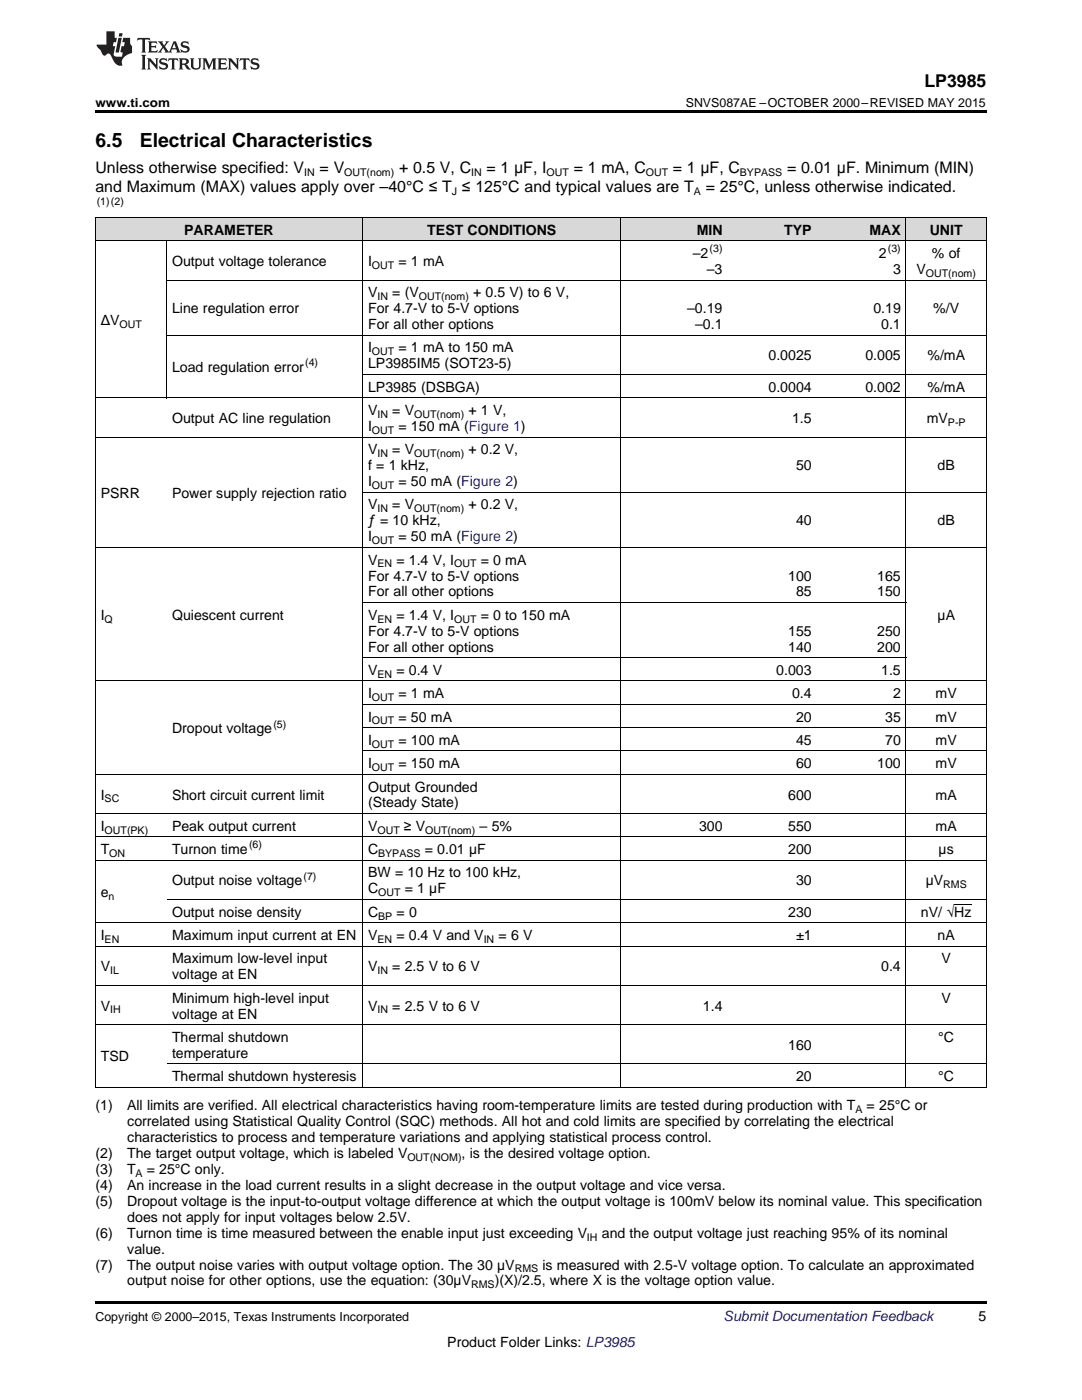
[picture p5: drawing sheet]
<svg xmlns="http://www.w3.org/2000/svg" width="216mm" height="279mm" viewBox="0 0 216 279" stroke-linecap="round" stroke-linejoin="round" font-family="sans-serif">
<defs><g id="words">
<g font-size="3.9">
<text x="19" y="29.3">6.5</text>
<text x="27.9" y="29.3">Electrical Characteristics</text>
</g>
<text font-size="3.5" x="184.5" y="17.3">LP3985</text>
<g font-size="3.2">
<text x="19" y="34.4">Unless otherwise specified: V</text>
<text x="63.8" y="34.4">= V</text>
<text x="79.6" y="34.4">+ 0.5 V, C</text>
<text x="97.1" y="34.4">= 1 μF, I</text>
<text x="114.5" y="34.4">= 1 mA, C</text>
<text x="134.3" y="34.4">= 1 μF, C</text>
<text x="157.1" y="34.4">= 0.01 μF. Minimum (MIN)</text>
<text x="19" y="38.3">and Maximum (MAX) values apply over –40°C ≤ T ≤ 125°C and typical values are T</text>
<text x="140.8" y="38.3">= 25°C, unless otherwise indicated.</text>
</g>
<g font-size="2.8">
<text x="36.8" y="46.8">PARAMETER</text>
<text x="85.3" y="46.8">TEST CONDITIONS</text>
<text x="139" y="46.8">MIN</text>
<text x="156.5" y="46.8">TYP</text>
<text x="173.5" y="46.8">MAX</text>
<text x="185.5" y="46.8">UNIT</text>
<text x="34.3" y="53.1">Output voltage tolerance</text>
<text x="73.4" y="53.1">I</text>
<text x="79.5" y="53.1">= 1 mA</text>
<text x="138.2" y="51.5">–2</text>
<text x="175.4" y="51.5">2</text>
<text x="185.9" y="51.5">% of</text>
<text x="73.4" y="59.3">V</text>
<text x="78.3" y="59.3">= (V</text>
<text x="94.4" y="59.3">+ 0.5 V) to 6 V,</text>
<text x="141" y="54.7">–3</text>
<text x="178.2" y="54.7">3</text>
<text x="182.9" y="54.7">V</text>
<text x="20.1" y="64.8">ΔV</text>
<text x="34.3" y="62.5">Line regulation error</text>
<text x="73.4" y="62.5">For 4.7-V to 5-V options</text>
<text x="73.4" y="65.7">For all other options</text>
<text x="137.1" y="62.5">–0.19</text>
<text x="138.7" y="65.7">–0.1</text>
<text x="174.3" y="62.5">0.19</text>
<text x="175.8" y="65.7">0.1</text>
<text x="186.2" y="62.5">%/V</text>
<text x="73.4" y="70.3">I</text>
<text x="79.5" y="70.3">= 1 mA to 150 mA</text>
<text x="153.4" y="71.9">0.0025</text>
<text x="172.7" y="71.9">0.005</text>
<text x="185.1" y="71.9">%/mA</text>
<text x="34.3" y="74.3">Load regulation error</text>
<text x="73.4" y="73.5">LP3985IM5 (SOT23-5)</text>
<text x="73.4" y="78.2">LP3985 (DSBGA)</text>
<text x="73.4" y="82.8">V</text>
<text x="78.3" y="82.8">= V</text>
<text x="93.5" y="82.8">+ 1 V,</text>
<text x="153.4" y="78.2">0.0004</text>
<text x="172.7" y="78.2">0.002</text>
<text x="185.1" y="78.2">%/mA</text>
<text x="34.3" y="84.4">Output AC line regulation</text>
<text x="73.4" y="86">I</text>
<text x="79.5" y="86">= 150 mA (Figure 1)</text>
<text x="158" y="84.4">1.5</text>
<text x="184.9" y="84.4">mV</text>
<text x="73.4" y="90.7">V</text>
<text x="73.4" y="93.8">f = 1 kHz,</text>
<text x="78.3" y="90.7">= V</text>
<text x="93.5" y="90.7">+ 0.2 V,</text>
<text x="158.9" y="93.8">50</text>
<text x="187.1" y="93.8">dB</text>
<text x="20.1" y="99.3">PSRR</text>
<text x="34.3" y="99.3">Power supply rejection ratio</text>
<text x="73.4" y="97">I</text>
<text x="73.4" y="101.7">V</text>
<text x="78.3" y="101.7">= V</text>
<text x="79.5" y="97">= 50 mA (Figure 2)</text>
<text x="93.5" y="101.7">+ 0.2 V,</text>
<text x="73.4" y="104.8">ƒ = 10 kHz,</text>
<text x="158.9" y="104.8">40</text>
<text x="187.1" y="104.8">dB</text>
<text x="73.4" y="108">I</text>
<text x="73.4" y="112.7">V</text>
<text x="79.1" y="112.7">= 1.4 V, I</text>
<text x="79.5" y="108">= 50 mA (Figure 2)</text>
<text x="95.9" y="112.7">= 0 mA</text>
<text x="73.4" y="115.9">For 4.7-V to 5-V options</text>
<text x="73.4" y="119">For all other options</text>
<text x="157.3" y="115.9">100</text>
<text x="158.9" y="119">85</text>
<text x="175" y="115.9">165</text>
<text x="175" y="119">150</text>
<text x="20.1" y="123.7">I</text>
<text x="34.3" y="123.7">Quiescent current</text>
<text x="73.4" y="123.7">V</text>
<text x="79.1" y="123.7">= 1.4 V, I</text>
<text x="95.9" y="123.7">= 0 to 150 mA</text>
<text x="187.1" y="123.7">µA</text>
<text x="73.4" y="126.9">For 4.7-V to 5-V options</text>
<text x="73.4" y="130">For all other options</text>
<text x="157.3" y="126.9">155</text>
<text x="157.3" y="130">140</text>
<text x="175" y="126.9">250</text>
<text x="175" y="130">200</text>
<text x="73.4" y="134.7">V</text>
<text x="79.1" y="134.7">= 0.4 V</text>
<text x="154.9" y="134.7">0.003</text>
<text x="175.8" y="134.7">1.5</text>
<text x="73.4" y="139.3">I</text>
<text x="79.5" y="139.3">= 1 mA</text>
<text x="158" y="139.3">0.4</text>
<text x="178.2" y="139.3">2</text>
<text x="186.7" y="139.3">mV</text>
<text x="34.3" y="146.3">Dropout voltage</text>
<text x="73.4" y="144">I</text>
<text x="73.4" y="148.7">I</text>
<text x="79.5" y="144">= 50 mA</text>
<text x="79.5" y="148.7">= 100 mA</text>
<text x="158.9" y="144">20</text>
<text x="158.9" y="148.7">45</text>
<text x="176.6" y="144">35</text>
<text x="176.6" y="148.7">70</text>
<text x="186.7" y="144">mV</text>
<text x="186.7" y="148.7">mV</text>
<text x="73.4" y="153.3">I</text>
<text x="79.5" y="153.3">= 150 mA</text>
<text x="158.9" y="153.3">60</text>
<text x="175" y="153.3">100</text>
<text x="186.7" y="153.3">mV</text>
<text x="20.1" y="159.6">I</text>
<text x="34.3" y="159.6">Short circuit current limit</text>
<text x="73.4" y="158">Output Grounded</text>
<text x="73.4" y="161.1">(Steady State)</text>
<text x="157.3" y="159.6">600</text>
<text x="186.7" y="159.6">mA</text>
<text x="20.1" y="165.8">I</text>
<text x="34.3" y="165.8">Peak output current</text>
<text x="73.4" y="165.8">V</text>
<text x="80.6" y="165.8">≥ V</text>
<text x="95.7" y="165.8">– 5%</text>
<text x="139.5" y="165.8">300</text>
<text x="157.3" y="165.8">550</text>
<text x="186.7" y="165.8">mA</text>
<text x="20.1" y="170.5">T</text>
<text x="34.3" y="170.5">Turnon time</text>
<text x="73.4" y="170.5">C</text>
<text x="84.8" y="170.5">= 0.01 µF</text>
<text x="157.3" y="170.5">200</text>
<text x="187.3" y="170.5">µs</text>
<text x="20.1" y="179">e</text>
<text x="34.3" y="176.7">Output noise voltage</text>
<text x="73.4" y="175.1">BW = 10 Hz to 100 kHz,</text>
<text x="73.4" y="178.3">C</text>
<text x="80.8" y="178.3">= 1 µF</text>
<text x="158.9" y="176.7">30</text>
<text x="184.7" y="176.7">µV</text>
<text x="34.3" y="183">Output noise density</text>
<text x="73.4" y="183">C</text>
<text x="79.1" y="183">= 0</text>
<text x="157.3" y="183">230</text>
<text x="183.8" y="183">nV/ √Hz</text>
<text x="20.1" y="187.6">I</text>
<text x="34.3" y="187.6">Maximum input current at EN</text>
<text x="73.4" y="187.6">V</text>
<text x="79.1" y="187.6">= 0.4 V and V</text>
<text x="99.5" y="187.6">= 6 V</text>
<text x="158.9" y="187.6">±1</text>
<text x="187.1" y="187.6">nA</text>
<text x="20.1" y="193.9">V</text>
<text x="34.3" y="192.3">Maximum low-level input</text>
<text x="34.3" y="195.4">voltage at EN</text>
<text x="73.4" y="193.9">V</text>
<text x="78.3" y="193.9">= 2.5 V to 6 V</text>
<text x="175.8" y="193.9">0.4</text>
<text x="187.9" y="192.3">V</text>
<text x="20.1" y="201.7">V</text>
<text x="34.3" y="200.1">Minimum high-level input</text>
<text x="34.3" y="203.3">voltage at EN</text>
<text x="73.4" y="201.7">V</text>
<text x="78.3" y="201.7">= 2.5 V to 6 V</text>
<text x="140.3" y="201.7">1.4</text>
<text x="187.9" y="200.1">V</text>
<text x="34.3" y="207.9">Thermal shutdown</text>
<text x="157.3" y="209.5">160</text>
<text x="187.2" y="207.9">°C</text>
<text x="20.1" y="211.8">TSD</text>
<text x="34.3" y="211.1">temperature</text>
<text x="34.3" y="215.8">Thermal shutdown hysteresis</text>
<text x="158.9" y="215.8">20</text>
<text x="187.2" y="215.8">°C</text>
<text x="19" y="221.6">(1)</text>
<text x="25.4" y="221.6">All limits are verified. All electrical characteristics having room-temperature limits are tested during production with T</text>
<text x="172.9" y="221.6">= 25°C or</text>
<text x="25.4" y="224.8">correlated using Statistical Quality Control (SQC) methods. All hot and cold limits are specified by correlating the electrical</text>
<text x="25.4" y="228">characteristics to process and temperature variations and applying statistical process control.</text>
<text x="19" y="231.1">(2)</text>
<text x="25.4" y="231.1">The target output voltage, which is labeled V</text>
<text x="92.1" y="231.1">, is the desired voltage option.</text>
<text x="19" y="234.3">(3)</text>
<text x="19" y="237.5">(4)</text>
<text x="25.4" y="234.3">T</text>
<text x="25.4" y="237.5">An increase in the load current results in a slight decrease in the output voltage and vice versa.</text>
<text x="29.3" y="234.3">= 25°C only.</text>
<text x="19" y="240.7">(5)</text>
<text x="25.4" y="240.7">Dropout voltage is the input-to-output voltage difference at which the output voltage is 100mV below its nominal value. This specification</text>
<text x="25.4" y="243.8">does not apply for input voltages below 2.5V.</text>
<text x="19" y="247">(6)</text>
<text x="25.4" y="247">Turnon time is time measured between the enable input just exceeding V</text>
<text x="25.4" y="250.2">value.</text>
<text x="120.1" y="247">and the output voltage just reaching 95% of its nominal</text>
<text x="19" y="253.4">(7)</text>
<text x="25.4" y="253.4">The output noise varies with output voltage option. The 30 µV</text>
<text x="25.4" y="256.5">output noise for other options, use the equation: (30µV</text>
<text x="98.7" y="256.5">)(X)/2.5, where X is the voltage option value.</text>
<text x="108.2" y="253.4">is measured with 2.5-V voltage option. To calculate an approximated</text>
<text x="195.3" y="263.6">5</text>
<text x="89.3" y="268.9">Product Folder Links: LP3985</text>
</g>
<text font-size="2.8" fill="#0000c8" x="144.4" y="263.6">Submit Documentation Feedback</text>
<g font-size="2.5">
<text x="19" y="21.4">www.ti.com</text>
<text x="136.8" y="21.4">SNVS087AE –OCTOBER 2000–REVISED MAY 2015</text>
<text x="19" y="263.6">Copyright © 2000–2015, Texas Instruments Incorporated</text>
</g>
<g font-size="2.1">
<text x="60.7" y="35.1">IN</text>
<text x="68.7" y="35.1">OUT(nom)</text>
<text x="94" y="35.1">IN</text>
<text x="109.1" y="35.1">OUT</text>
<text x="128.9" y="35.1">OUT</text>
<text x="147.6" y="35.1">BYPASS</text>
<text x="19.3" y="40.9">(1)(2)</text>
<text x="90.1" y="38.9">J</text>
<text x="138.5" y="38.9">A</text>
<text x="74.2" y="53.7">OUT</text>
<text x="141.6" y="50.4">(3)</text>
<text x="177.2" y="50.4">(3)</text>
<text x="75.3" y="59.9">IN</text>
<text x="83.6" y="59.9">OUT(nom)</text>
<text x="184.7" y="55.2">OUT(nom)</text>
<text x="23.8" y="65.4">OUT</text>
<text x="74.2" y="70.9">OUT</text>
<text x="60.9" y="73.1">(4)</text>
<text x="75.3" y="83.4">IN</text>
<text x="82.7" y="83.4">OUT(nom)</text>
<text x="74.2" y="86.6">OUT</text>
<text x="189.2" y="85">P-P</text>
<text x="75.3" y="91.2">IN</text>
<text x="82.7" y="91.2">OUT(nom)</text>
<text x="74.2" y="97.6">OUT</text>
<text x="75.3" y="102.2">IN</text>
<text x="82.7" y="102.2">OUT(nom)</text>
<text x="74.2" y="108.6">OUT</text>
<text x="75.3" y="113.2">EN</text>
<text x="90.6" y="113.2">OUT</text>
<text x="20.9" y="124.2">Q</text>
<text x="75.3" y="124.2">EN</text>
<text x="90.6" y="124.2">OUT</text>
<text x="75.3" y="135.3">EN</text>
<text x="74.2" y="139.9">OUT</text>
<text x="54.6" y="145.2">(5)</text>
<text x="74.2" y="144.6">OUT</text>
<text x="74.2" y="149.2">OUT</text>
<text x="74.2" y="153.9">OUT</text>
<text x="20.9" y="160.1">SC</text>
<text x="20.9" y="166.4">OUT(PK)</text>
<text x="75.3" y="166.4">OUT</text>
<text x="84.8" y="166.4">OUT(nom)</text>
<text x="21.8" y="171">ON</text>
<text x="49.7" y="169.3">(6)</text>
<text x="75.5" y="171">BYPASS</text>
<text x="21.7" y="179.6">n</text>
<text x="60.6" y="175.6">(7)</text>
<text x="75.5" y="178.9">OUT</text>
<text x="188.2" y="177.3">RMS</text>
<text x="75.5" y="183.5">BP</text>
<text x="20.9" y="188.2">EN</text>
<text x="75.3" y="188.2">EN</text>
<text x="96.5" y="188.2">IN</text>
<text x="22" y="194.4">IL</text>
<text x="75.3" y="194.4">IN</text>
<text x="22" y="202.2">IH</text>
<text x="75.3" y="202.2">IN</text>
<text x="170.7" y="222.2">A</text>
<text x="81.3" y="231.7">OUT(NOM)</text>
<text x="27" y="234.9">A</text>
<text x="117.1" y="247.6">IH</text>
<text x="94" y="257.1">RMS</text>
<text x="102.7" y="253.9">RMS</text>
</g>
</g></defs>
<g fill="#d8d8d8">
<path d="M19 43.5h14.3v4.6h-14.3z"/>
<path d="M33.3 43.5h39.1v4.6h-39.1z"/>
<path d="M72.4 43.5h51.5v4.6h-51.5z"/>
<path d="M123.9 43.5h21.4v4.6h-21.4z"/>
<path d="M145.3 43.5h17.8v4.6h-17.8z"/>
<path d="M163.1 43.5h17.7v4.6h-17.7z"/>
<path d="M180.8 43.5h16v4.6h-16z"/>
</g>
<path d="M19 22h177.8v.5h-177.8zM19 217h.2zM72.3 217h.1zM123.8 217h.1zM145.2 217h.1zM162.9 217h.2zM180.7 217h.1zM196.7 217h.1zM19 259.7h177.8v.5h-177.8z" fill="#000"/>
<g fill="none" stroke="#000" stroke-width=".2">
<path d="M19 48.1h177.8M19 43.4h177.8M19.1 43.4v173.6M33.2 48.1v31.3M33.3 55.9h163.5M72.3 43.4v173.6M123.9 43.4v173.6M180.8 43.4v173.6M196.8 43.4v173.6M19 79.4h177.8M33.3 66.9h163.5M72.4 74.7h124.4"/>
<path d="M19 87.2h177.8M72.4 98.2h124.4M19 109.2h177.8M19 135.9h177.8M72.4 131.3h108.4M72.4 120.2h108.4M19 154.5h177.8M72.4 149.9h124.4M72.4 145.2h124.4M72.4 140.6h124.4M19 171.7h177.8M19 167h177.8"/>
<path d="M19 162.4h177.8M33.3 179.5h163.5M19 196.7h177.8M19 188.8h177.8M19 184.2h177.8M19 217h177.8M19 204.5h177.8M33.3 212.3h163.5"/>
</g>
<g fill="#231f20">
<path d="M27.5 7.6l-.1 .5 .4-.2h.6v.1v2.1l-.2 .4h1l-.3-.4v-2.1l.1-.1h.5l.5 .2-.2-.5zM29.5 8.3l.2 .3v1.5l-.2 .4h1.8l.2-.6a1.04 1.04 0 0 1-1.3 .2v-.7h.6l.3 .2v-.6l-.3 .2h-.6v-.6l.8-.1 .4 .3-.2-.5zM31.5 8.3l.9 1.1-.9 1.1h.8l-.2-.2 .5-.7 .4 .7-.2 .2h1.5l-.1-.2 .1-.4h.9l.1 .4-.2 .2h1l-.3-.3-.7-1.9h-.5l-.9 2-.8-1 .9-1h-.8l.1 .3-.3 .5-.4-.6 .2-.2zM34.7 8.6l.4 1h-.7zM36.3 8.4a.63 .63 0 0 0-.2 .7 .63 .63 0 0 0 .6 .4l.6 .2 .1 .2a.75 .75 0 0 1-.7 .4 .75 .75 0 0 1-.6-.5l.1 .7 .1-.1a1.11 1.11 0 0 0 1.5-.6 1.13 1.13 0 0 0-1.2-.8l-.1-.4a1.04 1.04 0 0 1 1.2 .2l-.2-.5-.1 .1-.5-.2zM28.2 10.9l.2 .4v2.2l-.2 .4h1l-.3-.4v-2.2l.3-.4zM29.3 11.6l.3 .4v1.5l-.3 .4h.8l-.2-.4v-1.3l1.5 1.7v-1.9l.2-.4h-.7l.2 .4v.9l-1.1-1.3zM32 11.8a.62 .62 0 0 0-.2 .7 .62 .62 0 0 0 .6 .4l.6 .1 .1 .3a.76 .76 0 0 1-.7 .3 .76 .76 0 0 1-.6-.4l.1 .7 .1-.1a1.11 1.11 0 0 0 1.5-.6 1.13 1.13 0 0 0-1.2-.8l-.1-.4a1.04 1.04 0 0 1 1.2 .2l-.2-.6-.1 .1-.5-.1zM33.7 11.6l-.2 .6a.61 .61 0 0 1 .8-.3v1.6l-.2 .4h.9l-.2-.4v-1.6a.63 .63 0 0 1 .8 .3l-.2-.6zM35.6 11.6l.3 .4v1.5l-.3 .4h1l-.2-.2v-.8l.5 .2a.76 .76 0 0 0 1.2 .7l-1-1a.58 .58 0 0 0 .6-.5 .58 .58 0 0 0-.5-.6zM36.4 11.9h.1a.45 .45 0 0 1 .5 .1 .45 .45 0 0 1 .1 .5l-.7 .2zM37.9 11.6l.2 .2a2.17 2.17 0 0 0 .3 1.9 .99 .99 0 0 0 1.6-.6v-1.1l.2-.4h-.7l.2 .2a1.92 1.92 0 0 1-.2 1.8 .6 .6 0 0 1-.9-.5v-1.1l.2-.4zM40.4 11.6l.2 .4v1.5l-.2 .4h.7l-.2-.4v-1.4l.8 1.8 .8-1.8v1.4l-.2 .4h.9l-.2-.4v-1.5l.2-.4h-.8l-.6 1.5-.6-1.5zM43.4 11.6l.2 .4v1.5l-.2 .4h1.8l.2-.6a1.04 1.04 0 0 1-1.3 .1v-.6h.5l.4 .2v-.6l-.4 .2h-.5v-.7h.8l.3 .3-.1-.6zM45.5 11.6l.2 .4v1.5l-.2 .4h.7l-.2-.4v-1.3l1.5 1.7v-1.9l.2-.4h-.7l.2 .4v.9l-1.1-1.3zM47.9 11.6l-.1 .6a.61 .61 0 0 1 .8-.3v1.6l-.3 .4h1l-.3-.4 .1-1.6a.63 .63 0 0 1 .7 .3l-.1-.6zM50.2 11.8a.62 .62 0 0 0-.2 .7 .62 .62 0 0 0 .6 .4l.6 .1 .2 .3a.76 .76 0 0 1-.8 .3 .76 .76 0 0 1-.6-.4l.1 .7 .2-.1a1.11 1.11 0 0 0 1.5-.6 1.13 1.13 0 0 0-1.3-.8l-.1-.4a1.04 1.04 0 0 1 1.2 .2l-.1-.6-.2 .1-.5-.1z"/>
<path d="M21.2 6.3v2.6h-1.9l.1 .4 .7 .9a.91 .91 0 0 0 1 .8 .56 .56 0 0 1 .5-.3 .56 .56 0 0 1 .5 .3l.4 .8a1.53 1.53 0 0 0 1.9 1.2 1.54 1.54 0 0 1 1-2.1l.9-.3v-1.4a1.52 1.52 0 0 1-.3-1.6h-1.4l-.2 .8h.5l-.2 .8h-.4l-.2 1v.2l.4 .1-.2 .8a1.93 1.93 0 0 1-1.6-.3l.3-1.8h-.5l.2-.8h.4l.2-.8h-.4v-1.3zM23.6 7.6l-.6 2.9h.7l.6-2.9zM23.8 6.6l-.1 .7h.6l.2-.7z"/>
</g>
<path d="M190.4 180.5h3.4" fill="none" stroke="#000" stroke-width=".2"/>
<use href="#words"/>
</svg>
